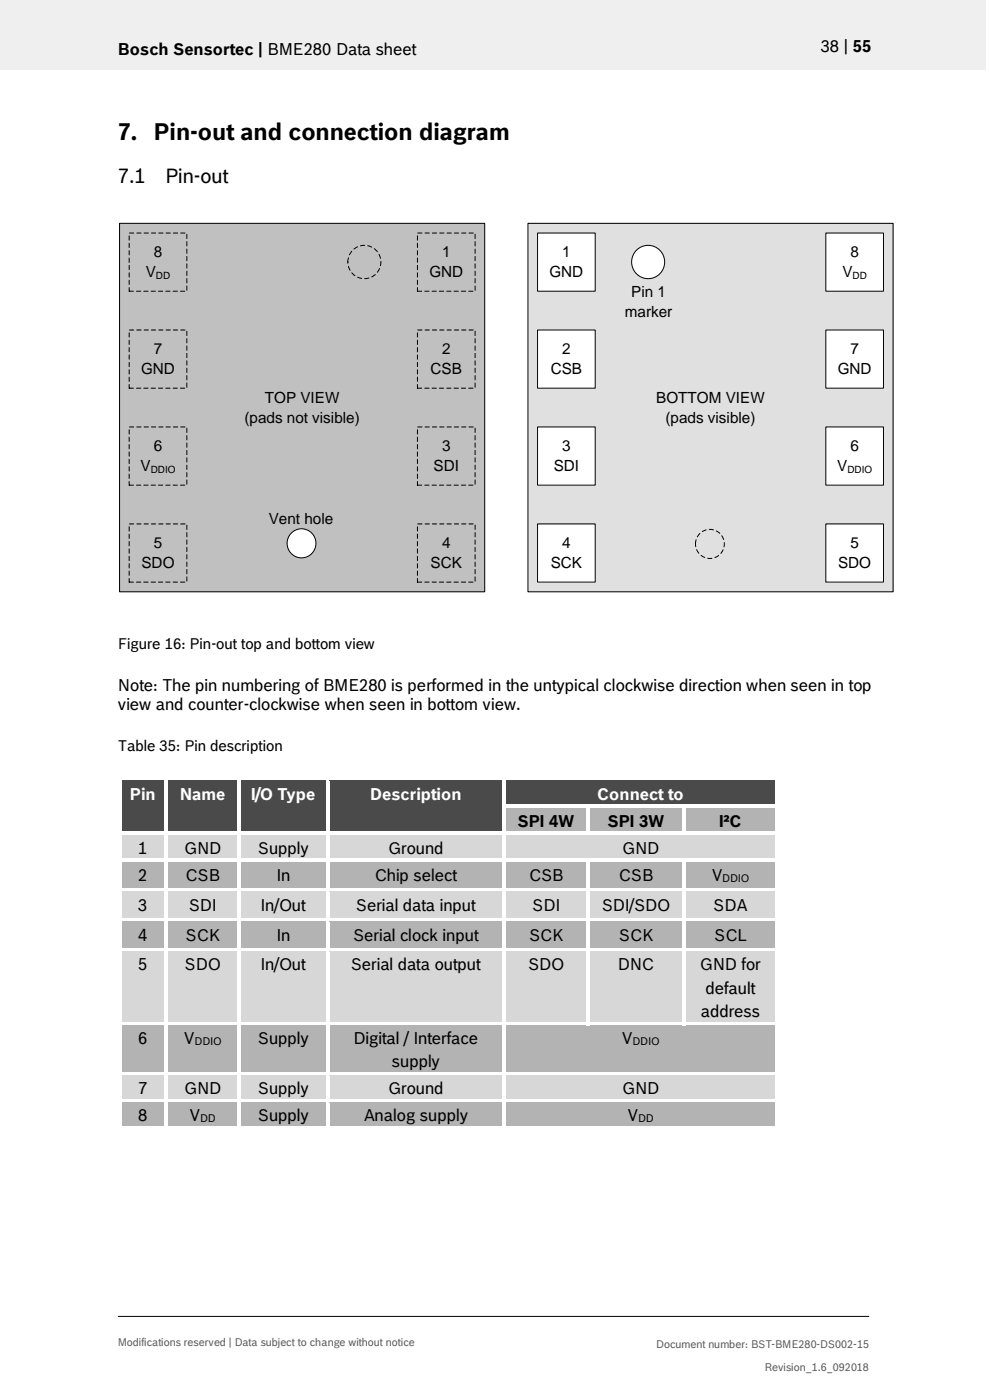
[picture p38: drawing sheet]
<svg xmlns="http://www.w3.org/2000/svg" width="210mm" height="297mm" viewBox="0 0 210 297" stroke-linecap="round" stroke-linejoin="round" font-family="sans-serif">
<defs><g id="words">
<g font-size="5">
<text x="25" y="29.6">7.</text>
<text x="32.6" y="29.6">Pin-out and connection diagram</text>
</g>
<g font-size="4.2">
<text x="25" y="38.9">7.1</text>
<text x="35" y="38.9">Pin-out</text>
</g>
<g font-size="3.5">
<text x="25" y="11.6">Bosch Sensortec | BME280 Data sheet</text>
<text x="174.1" y="11">38 | 55</text>
<text x="25" y="146.5">Note: The pin numbering of BME280 is performed in the untypical clockwise direction when seen in top</text>
<text x="25" y="150.6">view and counter-clockwise when seen in bottom view.</text>
<text x="109.9" y="175.4">SPI 4W</text>
<text x="129" y="175.4">SPI 3W</text>
<text x="152.6" y="175.4">I²C</text>
<text x="29.3" y="181.1">1</text>
<text x="39.1" y="181.1">GND</text>
<text x="54.7" y="181.1">Supply</text>
<text x="82.4" y="181.1">Ground</text>
<text x="132" y="181.1">GND</text>
<text x="29.3" y="186.8">2</text>
<text x="39.4" y="186.8">CSB</text>
<text x="58.6" y="186.8">In</text>
<text x="79.5" y="186.8">Chip select</text>
<text x="112.2" y="186.8">CSB</text>
<text x="131.3" y="186.8">CSB</text>
<text x="150.9" y="186.8">V</text>
<text x="29.3" y="193.2">3</text>
<text x="40.1" y="193.2">SDI</text>
<text x="55.3" y="193.2">In/Out</text>
<text x="75.5" y="193.2">Serial data input</text>
<text x="112.9" y="193.2">SDI</text>
<text x="127.7" y="193.2">SDI/SDO</text>
<text x="151.3" y="193.2">SDA</text>
<text x="29.3" y="199.5">4</text>
<text x="39.4" y="199.5">SCK</text>
<text x="58.6" y="199.5">In</text>
<text x="74.9" y="199.5">Serial clock input</text>
<text x="112.2" y="199.5">SCK</text>
<text x="131.3" y="199.5">SCK</text>
<text x="151.5" y="199.5">SCL</text>
<text x="29.3" y="205.9">5</text>
<text x="39.2" y="205.9">SDO</text>
<text x="55.3" y="205.9">In/Out</text>
<text x="74.4" y="205.9">Serial data output</text>
<text x="112" y="205.9">SDO</text>
<text x="131.1" y="205.9">DNC</text>
<text x="148.5" y="205.9">GND for</text>
<text x="148.7" y="215.8">address</text>
<text x="149.7" y="210.8">default</text>
<text x="29.3" y="221.5">6</text>
<text x="39" y="221.5">V</text>
<text x="54.7" y="221.5">Supply</text>
<text x="75" y="221.5">Digital / Interface</text>
<text x="131.9" y="221.5">V</text>
<text x="83.1" y="226.5">supply</text>
<text x="29.3" y="232.2">7</text>
<text x="39.1" y="232.2">GND</text>
<text x="54.7" y="232.2">Supply</text>
<text x="82.4" y="232.2">Ground</text>
<text x="132" y="232.2">GND</text>
<text x="29.3" y="237.9">8</text>
<text x="40.1" y="237.9">V</text>
<text x="54.7" y="237.9">Supply</text>
<text x="77.1" y="237.9">Analog supply</text>
<text x="133" y="237.9">V</text>
</g>
<g font-size="3.5" fill="#fff">
<text x="27.6" y="169.7">Pin</text>
<text x="38.2" y="169.7">Name</text>
<text x="53.3" y="169.7">I/O Type</text>
<text x="78.5" y="169.7">Description</text>
<text x="126.7" y="169.7">Connect to</text>
</g>
<g font-size="3.3">
<text x="30.9" y="58.8">V</text>
<text x="32.6" y="54.5">8</text>
<text x="91.1" y="58.8">GND</text>
<text x="93.8" y="54.5">1</text>
<text x="116.6" y="58.8">GND</text>
<text x="119.3" y="54.5">1</text>
<text x="178.7" y="58.8">V</text>
<text x="180.4" y="54.5">8</text>
<text x="133.9" y="62.9">Pin 1</text>
<text x="132.6" y="67.2">marker</text>
<text x="32.6" y="75.1">7</text>
<text x="93.8" y="75.1">2</text>
<text x="119.3" y="75.1">2</text>
<text x="180.4" y="75.1">7</text>
<text x="29.9" y="79.4">GND</text>
<text x="91.3" y="79.4">CSB</text>
<text x="116.8" y="79.4">CSB</text>
<text x="177.7" y="79.4">GND</text>
<text x="51.9" y="89.7">(pads not visible)</text>
<text x="56.2" y="85.4">TOP VIEW</text>
<text x="139.2" y="85.4">BOTTOM VIEW</text>
<text x="141.2" y="89.7">(pads visible)</text>
<text x="32.6" y="95.7">6</text>
<text x="93.8" y="95.7">3</text>
<text x="119.3" y="95.7">3</text>
<text x="180.4" y="95.7">6</text>
<text x="29.8" y="99.9">V</text>
<text x="92" y="99.9">SDI</text>
<text x="117.5" y="99.9">SDI</text>
<text x="177.6" y="99.9">V</text>
<text x="57" y="111.2">Vent hole</text>
<text x="32.6" y="116.3">5</text>
<text x="93.8" y="116.3">4</text>
<text x="119.3" y="116.3">4</text>
<text x="180.4" y="116.3">5</text>
<text x="30" y="120.5">SDO</text>
<text x="91.3" y="120.5">SCK</text>
<text x="116.8" y="120.5">SCK</text>
<text x="177.8" y="120.5">SDO</text>
</g>
<g font-size="3.2">
<text x="25" y="137.6">Figure 16: Pin-out top and bottom view</text>
<text x="25" y="159.2">Table 35: Pin description</text>
</g>
<g font-size="2.3">
<text x="153.2" y="187">DDIO</text>
<text x="41.3" y="221.7">DDIO</text>
<text x="134.2" y="221.7">DDIO</text>
<text x="42.5" y="238.1">DD</text>
<text x="135.4" y="238.1">DD</text>
</g>
<g font-size="2.3" fill="#535f6b">
<text x="25" y="285.5">Modifications reserved | Data subject to change without notice</text>
<text x="139.2" y="285.9">Document number: BST-BME280-DS002-15</text>
<text x="162.2" y="290.9">Revision_1.6_092018</text>
</g>
<g font-size="2.1">
<text x="33.1" y="59.2">DD</text>
<text x="180.9" y="59.2">DD</text>
<text x="32" y="100.4">DDIO</text>
<text x="179.8" y="100.4">DDIO</text>
</g>
</g></defs>
<path d="M-.1 0h209.2v14.8h-209.2z" fill-rule="evenodd" fill="#efeff0"/>
<path d="M25 279.3h159.4" fill="none" stroke="#000" stroke-width=".21"/>
<path d="M25.4 47.4h77.4v78.2h-77.4z" fill-rule="evenodd" fill="#c0c0c0"/>
<path d="M25.4 47.4h77.4v78.2h-77.4z" fill="none" stroke="#000" stroke-width=".21"/>
<path d="M27.4 49.4h12.2v12.4h-12.2zM27.4 70h12.2v12.4h-12.2zM27.4 90.6h12.2v12.3h-12.2zM27.4 111.2h12.2v12.3h-12.2z" fill="none" stroke="#000" stroke-width=".21" stroke-dasharray=".9 .7"/>
<path d="M112 47.4h77.5v78.2h-77.5z" fill-rule="evenodd" fill="#e0e0e0"/>
<path d="M112 47.4h77.5v78.2h-77.5z" fill="none" stroke="#000" stroke-width=".21"/>
<path d="M114 49.4h12.3v12.4h-12.3z" fill-rule="evenodd" fill="#fff"/>
<path d="M114 49.4h12.3v12.4h-12.3z" fill="none" stroke="#000" stroke-width=".21"/>
<path d="M114 70h12.3v12.4h-12.3z" fill-rule="evenodd" fill="#fff"/>
<path d="M114 70h12.3v12.4h-12.3z" fill="none" stroke="#000" stroke-width=".21"/>
<path d="M114 90.6h12.3v12.3h-12.3z" fill-rule="evenodd" fill="#fff"/>
<path d="M114 90.6h12.3v12.3h-12.3z" fill="none" stroke="#000" stroke-width=".21"/>
<path d="M114 111.2h12.3v12.3h-12.3z" fill-rule="evenodd" fill="#fff"/>
<path d="M114 111.2h12.3v12.3h-12.3z" fill="none" stroke="#000" stroke-width=".21"/>
<path d="M88.6 49.4h12.2v12.4h-12.2zM88.6 70h12.2v12.4h-12.2zM88.6 90.6h12.2v12.3h-12.2zM88.6 111.2h12.2v12.3h-12.2z" fill="none" stroke="#000" stroke-width=".21" stroke-dasharray=".9 .7"/>
<path d="M175.2 49.4h12.2v12.4h-12.2z" fill-rule="evenodd" fill="#fff"/>
<path d="M175.2 49.4h12.2v12.4h-12.2z" fill="none" stroke="#000" stroke-width=".21"/>
<path d="M175.2 70h12.2v12.4h-12.2z" fill-rule="evenodd" fill="#fff"/>
<path d="M175.2 70h12.2v12.4h-12.2z" fill="none" stroke="#000" stroke-width=".21"/>
<path d="M175.2 90.6h12.2v12.3h-12.2z" fill-rule="evenodd" fill="#fff"/>
<path d="M175.2 90.6h12.2v12.3h-12.2z" fill="none" stroke="#000" stroke-width=".21"/>
<path d="M175.2 111.2h12.2v12.3h-12.2z" fill-rule="evenodd" fill="#fff"/>
<path d="M175.2 111.2h12.2v12.3h-12.2z" fill="none" stroke="#000" stroke-width=".21"/>
<circle cx="64" cy="115.3" r="3.1" fill="#fff"/>
<circle cx="64" cy="115.3" r="3.1" fill="none" stroke="#000" stroke-width=".21"/>
<g fill="none" stroke="#000" stroke-width=".21" stroke-dasharray=".9 .7">
<circle cx="77.3" cy="55.6" r="3.5"/>
<circle cx="150.6" cy="115.4" r="3.1"/>
</g>
<circle cx="137.5" cy="55.6" r="3.5" fill="#fff"/>
<circle cx="137.5" cy="55.6" r="3.5" fill="none" stroke="#000" stroke-width=".21"/>
<g fill="#424c58">
<path d="M25.8 165.7h9v10.7h-9z" fill-rule="evenodd"/>
<path d="M27.3 165.7h6v5h-6z" fill-rule="evenodd"/>
<path d="M35.6 165.7h14.8v10.7h-14.8z" fill-rule="evenodd"/>
<path d="M37.1 165.7h11.8v5h-11.8z" fill-rule="evenodd"/>
<path d="M51.1 165.7h18v10.7h-18z" fill-rule="evenodd"/>
<path d="M52.7 165.7h14.9v5h-14.9z" fill-rule="evenodd"/>
<path d="M69.9 165.7h36.7v10.7h-36.7z" fill-rule="evenodd"/>
<path d="M71.4 165.7h33.7v5h-33.7z" fill-rule="evenodd"/>
<path d="M107.4 165.7h57v5h-57z" fill-rule="evenodd"/>
<path d="M108.9 165.7h54v5h-54z" fill-rule="evenodd"/>
</g>
<g fill="#fff">
<path d="M25.1 164.9h.7v.8h-.7z" fill-rule="evenodd"/>
<path d="M25.1 164.9h.7v.8h-.7z" fill-rule="evenodd"/>
<path d="M25.8 164.9h9v.8h-9z" fill-rule="evenodd"/>
</g>
<path d="M25.8 165.7h9" fill="none" stroke="#424c58" stroke-width=".21"/>
<g fill="#fff">
<path d="M34.8 165.7h.8z" fill-rule="evenodd"/>
<path d="M34.8 164.9h.8v.8h-.8z" fill-rule="evenodd"/>
<path d="M35.6 164.9h14.8v.8h-14.8z" fill-rule="evenodd"/>
</g>
<path d="M35.6 165.7h14.8" fill="none" stroke="#424c58" stroke-width=".21"/>
<g fill="#fff">
<path d="M50.4 165.7h.7z" fill-rule="evenodd"/>
<path d="M50.4 164.9h.7v.8h-.7z" fill-rule="evenodd"/>
<path d="M51.1 164.9h18v.8h-18z" fill-rule="evenodd"/>
</g>
<path d="M51.1 165.7h18" fill="none" stroke="#424c58" stroke-width=".21"/>
<g fill="#fff">
<path d="M69.1 165.7h.8z" fill-rule="evenodd"/>
<path d="M69.1 164.9h.8v.8h-.8z" fill-rule="evenodd"/>
<path d="M69.9 164.9h36.7v.8h-36.7z" fill-rule="evenodd"/>
</g>
<path d="M69.9 165.7h36.7" fill="none" stroke="#424c58" stroke-width=".21"/>
<g fill="#fff">
<path d="M106.6 165.7h.8z" fill-rule="evenodd"/>
<path d="M106.6 164.9h.8v.8h-.8z" fill-rule="evenodd"/>
<path d="M107.4 164.9h57v.8h-57z" fill-rule="evenodd"/>
</g>
<path d="M107.4 165.7h57" fill="none" stroke="#424c58" stroke-width=".21"/>
<g fill="#fff">
<path d="M164.4 164.9h.8v.8h-.8z" fill-rule="evenodd"/>
<path d="M164.4 164.9h.8v.8h-.8z" fill-rule="evenodd"/>
<path d="M25.1 165.7h.7v5h-.7z" fill-rule="evenodd"/>
<path d="M34.8 165.7h.8v5h-.8z" fill-rule="evenodd"/>
<path d="M50.4 165.7h.7v5h-.7z" fill-rule="evenodd"/>
<path d="M69.1 165.7h.8v5h-.8z" fill-rule="evenodd"/>
<path d="M106.6 165.7h.8v5h-.8z" fill-rule="evenodd"/>
<path d="M164.4 165.7h.8v5h-.8z" fill-rule="evenodd"/>
</g>
<g fill="#b2b3b5">
<path d="M107.4 171.4h17v5h-17z" fill-rule="evenodd"/>
<path d="M108.9 171.4h13.9v5h-13.9z" fill-rule="evenodd"/>
<path d="M125.1 171.4h19.7v5h-19.7z" fill-rule="evenodd"/>
<path d="M126.6 171.4h16.6v5h-16.6z" fill-rule="evenodd"/>
<path d="M145.5 171.4h18.9v5h-18.9z" fill-rule="evenodd"/>
<path d="M147 171.4h15.9v5h-15.9z" fill-rule="evenodd"/>
</g>
<g fill="#fff">
<path d="M25.1 170.7h.7v.8h-.7z" fill-rule="evenodd"/>
<path d="M34.8 170.7h.8v.8h-.8z" fill-rule="evenodd"/>
<path d="M50.4 170.7h.7v.8h-.7z" fill-rule="evenodd"/>
<path d="M69.1 170.7h.8v.8h-.8z" fill-rule="evenodd"/>
<path d="M106.6 170.7h.8v.8h-.8z" fill-rule="evenodd"/>
<path d="M107.4 170.7h17v.7h-17z" fill-rule="evenodd"/>
</g>
<path d="M107.4 171.5h17" fill="none" stroke="#b2b3b5" stroke-width=".21"/>
<g fill="#fff">
<path d="M124.4 171.4l.7 .1z" fill-rule="evenodd"/>
<path d="M124.4 170.7h.7v.7h-.7z" fill-rule="evenodd"/>
<path d="M125.1 170.7h19.7v.7h-19.7z" fill-rule="evenodd"/>
</g>
<path d="M125.1 171.5h19.7" fill="none" stroke="#b2b3b5" stroke-width=".21"/>
<g fill="#fff">
<path d="M144.8 171.4l.7 .1z" fill-rule="evenodd"/>
<path d="M144.8 170.7h.7v.7h-.7z" fill-rule="evenodd"/>
<path d="M145.5 170.7h18.9v.7h-18.9z" fill-rule="evenodd"/>
</g>
<path d="M145.5 171.5h18.9" fill="none" stroke="#b2b3b5" stroke-width=".21"/>
<g fill="#fff">
<path d="M164.4 170.7h.8v.8h-.8z" fill-rule="evenodd"/>
<path d="M25.1 171.5h.7v4.9h-.7z" fill-rule="evenodd"/>
<path d="M34.8 171.5h.8v4.9h-.8z" fill-rule="evenodd"/>
<path d="M50.4 171.5h.7v4.9h-.7z" fill-rule="evenodd"/>
<path d="M69.1 171.5h.8v4.9h-.8z" fill-rule="evenodd"/>
<path d="M106.6 171.5h.8v4.9h-.8z" fill-rule="evenodd"/>
<path d="M124.4 171.5h.7v4.9h-.7z" fill-rule="evenodd"/>
<path d="M144.8 171.5h.7v4.9h-.7z" fill-rule="evenodd"/>
<path d="M164.4 171.5h.8v4.9h-.8z" fill-rule="evenodd"/>
</g>
<g fill="#d7d7da">
<path d="M25.8 177.2h9v4.9h-9z" fill-rule="evenodd"/>
<path d="M27.3 177.2h6v4.9h-6z" fill-rule="evenodd"/>
<path d="M35.6 177.2h14.8v4.9h-14.8z" fill-rule="evenodd"/>
<path d="M37.1 177.2h11.8v4.9h-11.8z" fill-rule="evenodd"/>
<path d="M51.1 177.2h18v4.9h-18z" fill-rule="evenodd"/>
<path d="M52.7 177.2h14.9v4.9h-14.9z" fill-rule="evenodd"/>
<path d="M69.9 177.2h36.7v4.9h-36.7z" fill-rule="evenodd"/>
<path d="M71.4 177.2h33.7v4.9h-33.7z" fill-rule="evenodd"/>
<path d="M107.4 177.2h57v4.9h-57z" fill-rule="evenodd"/>
<path d="M108.9 177.2h54v4.9h-54z" fill-rule="evenodd"/>
</g>
<g fill="#fff">
<path d="M25.1 176.4h.7v.8h-.7z" fill-rule="evenodd"/>
<path d="M25.8 176.4h9v.7h-9z" fill-rule="evenodd"/>
</g>
<path d="M25.8 177.2h9" fill="none" stroke="#d7d7da" stroke-width=".21"/>
<g fill="#fff">
<path d="M34.8 176.4h.8v.8h-.8z" fill-rule="evenodd"/>
<path d="M35.6 176.4h14.8v.7h-14.8z" fill-rule="evenodd"/>
</g>
<path d="M35.6 177.2h14.8" fill="none" stroke="#d7d7da" stroke-width=".21"/>
<g fill="#fff">
<path d="M50.4 176.4h.7v.8h-.7z" fill-rule="evenodd"/>
<path d="M51.1 176.4h18v.7h-18z" fill-rule="evenodd"/>
</g>
<path d="M51.1 177.2h18" fill="none" stroke="#d7d7da" stroke-width=".21"/>
<g fill="#fff">
<path d="M69.1 176.4h.8v.8h-.8z" fill-rule="evenodd"/>
<path d="M69.9 176.4h36.7v.7h-36.7z" fill-rule="evenodd"/>
</g>
<path d="M69.9 177.2h36.7" fill="none" stroke="#d7d7da" stroke-width=".21"/>
<g fill="#fff">
<path d="M106.6 176.4h.8v.8h-.8z" fill-rule="evenodd"/>
<path d="M107.4 176.4h17v.7h-17z" fill-rule="evenodd"/>
</g>
<path d="M107.4 177.2h17" fill="none" stroke="#d7d7da" stroke-width=".21"/>
<path d="M124.4 177.1l.7 .1z" fill-rule="evenodd" fill="#d7d7da"/>
<g fill="#fff">
<path d="M124.4 176.4h.7v.7h-.7z" fill-rule="evenodd"/>
<path d="M125.1 176.4h19.7v.7h-19.7z" fill-rule="evenodd"/>
</g>
<path d="M125.1 177.2h19.7" fill="none" stroke="#d7d7da" stroke-width=".21"/>
<path d="M144.8 177.1l.7 .1z" fill-rule="evenodd" fill="#d7d7da"/>
<g fill="#fff">
<path d="M144.8 176.4h.7v.7h-.7z" fill-rule="evenodd"/>
<path d="M145.5 176.4h18.9v.7h-18.9z" fill-rule="evenodd"/>
</g>
<path d="M145.5 177.2h18.9" fill="none" stroke="#d7d7da" stroke-width=".21"/>
<g fill="#fff">
<path d="M164.4 176.4h.8v.8h-.8z" fill-rule="evenodd"/>
<path d="M25.1 177.2h.7v4.9h-.7z" fill-rule="evenodd"/>
<path d="M34.8 177.2h.8v4.9h-.8z" fill-rule="evenodd"/>
<path d="M50.4 177.2h.7v4.9h-.7z" fill-rule="evenodd"/>
<path d="M69.1 177.2h.8v4.9h-.8z" fill-rule="evenodd"/>
<path d="M106.6 177.2h.8v4.9h-.8z" fill-rule="evenodd"/>
<path d="M164.4 177.2h.8v4.9h-.8z" fill-rule="evenodd"/>
</g>
<g fill="#b2b3b5">
<path d="M25.8 182.9h9v5.6h-9z" fill-rule="evenodd"/>
<path d="M27.3 182.9h6v5h-6z" fill-rule="evenodd"/>
<path d="M35.6 182.9h14.8v5.6h-14.8z" fill-rule="evenodd"/>
<path d="M37.1 182.9h11.8v5h-11.8z" fill-rule="evenodd"/>
<path d="M51.1 182.9h18v5.6h-18z" fill-rule="evenodd"/>
<path d="M52.7 182.9h14.9v5h-14.9z" fill-rule="evenodd"/>
<path d="M69.9 182.9h36.7v5.6h-36.7z" fill-rule="evenodd"/>
<path d="M71.4 182.9h33.7v5h-33.7z" fill-rule="evenodd"/>
<path d="M107.4 182.9h17v5.6h-17z" fill-rule="evenodd"/>
<path d="M108.9 182.9h13.9v5h-13.9z" fill-rule="evenodd"/>
<path d="M125.1 182.9h19.7v5.6h-19.7z" fill-rule="evenodd"/>
<path d="M126.6 182.9h16.6v5h-16.6z" fill-rule="evenodd"/>
<path d="M145.5 182.9h18.9v5.6h-18.9z" fill-rule="evenodd"/>
<path d="M147 182.9h15.9v5h-15.9z" fill-rule="evenodd"/>
</g>
<g fill="#fff">
<path d="M25.1 182.1h.7v.8h-.7z" fill-rule="evenodd"/>
<path d="M25.8 182.1h9v.8h-9z" fill-rule="evenodd"/>
</g>
<path d="M25.8 182.9h9" fill="none" stroke="#b2b3b5" stroke-width=".21"/>
<g fill="#fff">
<path d="M34.8 182.1h.8v.8h-.8z" fill-rule="evenodd"/>
<path d="M35.6 182.1h14.8v.8h-14.8z" fill-rule="evenodd"/>
</g>
<path d="M35.6 182.9h14.8" fill="none" stroke="#b2b3b5" stroke-width=".21"/>
<g fill="#fff">
<path d="M50.4 182.1h.7v.8h-.7z" fill-rule="evenodd"/>
<path d="M51.1 182.1h18v.8h-18z" fill-rule="evenodd"/>
</g>
<path d="M51.1 182.9h18" fill="none" stroke="#b2b3b5" stroke-width=".21"/>
<g fill="#fff">
<path d="M69.1 182.1h.8v.8h-.8z" fill-rule="evenodd"/>
<path d="M69.9 182.1h36.7v.8h-36.7z" fill-rule="evenodd"/>
</g>
<path d="M69.9 182.9h36.7" fill="none" stroke="#b2b3b5" stroke-width=".21"/>
<g fill="#fff">
<path d="M106.6 182.1h.8v.8h-.8z" fill-rule="evenodd"/>
<path d="M107.4 182.1h17v.8h-17z" fill-rule="evenodd"/>
</g>
<path d="M107.4 182.9h17" fill="none" stroke="#b2b3b5" stroke-width=".21"/>
<g fill="#fff">
<path d="M124.4 182.9h.7z" fill-rule="evenodd"/>
<path d="M124.4 182.1h.7v.8h-.7z" fill-rule="evenodd"/>
<path d="M125.1 182.1h19.7v.8h-19.7z" fill-rule="evenodd"/>
</g>
<path d="M125.1 182.9h19.7" fill="none" stroke="#b2b3b5" stroke-width=".21"/>
<g fill="#fff">
<path d="M144.8 182.9h.7z" fill-rule="evenodd"/>
<path d="M144.8 182.1h.7v.8h-.7z" fill-rule="evenodd"/>
<path d="M145.5 182.1h18.9v.8h-18.9z" fill-rule="evenodd"/>
</g>
<path d="M145.5 182.9h18.9" fill="none" stroke="#b2b3b5" stroke-width=".21"/>
<g fill="#fff">
<path d="M164.4 182.1h.8v.8h-.8z" fill-rule="evenodd"/>
<path d="M25.1 182.9h.7v5.6h-.7z" fill-rule="evenodd"/>
<path d="M34.8 182.9h.8v5.6h-.8z" fill-rule="evenodd"/>
<path d="M50.4 182.9h.7v5.6h-.7z" fill-rule="evenodd"/>
<path d="M69.1 182.9h.8v5.6h-.8z" fill-rule="evenodd"/>
<path d="M106.6 182.9h.8v5.6h-.8z" fill-rule="evenodd"/>
<path d="M124.4 182.9h.7v5.6h-.7z" fill-rule="evenodd"/>
<path d="M144.8 182.9h.7v5.6h-.7z" fill-rule="evenodd"/>
<path d="M164.4 182.9h.8v5.6h-.8z" fill-rule="evenodd"/>
</g>
<g fill="#d7d7da">
<path d="M25.8 189.3h9v5.5h-9z" fill-rule="evenodd"/>
<path d="M27.3 189.3h6v4.9h-6z" fill-rule="evenodd"/>
<path d="M35.6 189.3h14.8v5.5h-14.8z" fill-rule="evenodd"/>
<path d="M37.1 189.3h11.8v4.9h-11.8z" fill-rule="evenodd"/>
<path d="M51.1 189.3h18v5.5h-18z" fill-rule="evenodd"/>
<path d="M52.7 189.3h14.9v4.9h-14.9z" fill-rule="evenodd"/>
<path d="M69.9 189.3h36.7v5.5h-36.7z" fill-rule="evenodd"/>
<path d="M71.4 189.3h33.7v4.9h-33.7z" fill-rule="evenodd"/>
<path d="M107.4 189.3h17v5.5h-17z" fill-rule="evenodd"/>
<path d="M108.9 189.3h13.9v4.9h-13.9z" fill-rule="evenodd"/>
<path d="M125.1 189.3h19.7v5.5h-19.7z" fill-rule="evenodd"/>
<path d="M126.6 189.3h16.6v4.9h-16.6z" fill-rule="evenodd"/>
<path d="M145.5 189.3h18.9v5.5h-18.9z" fill-rule="evenodd"/>
<path d="M147 189.3h15.9v4.9h-15.9z" fill-rule="evenodd"/>
</g>
<g fill="#fff">
<path d="M25.1 188.5h.7v.8h-.7z" fill-rule="evenodd"/>
<path d="M25.8 188.5h9v.7h-9z" fill-rule="evenodd"/>
</g>
<path d="M25.8 189.2h9" fill="none" stroke="#d7d7da" stroke-width=".21"/>
<g fill="#fff">
<path d="M34.8 188.5h.8v.8h-.8z" fill-rule="evenodd"/>
<path d="M35.6 188.5h14.8v.7h-14.8z" fill-rule="evenodd"/>
</g>
<path d="M35.6 189.2h14.8" fill="none" stroke="#d7d7da" stroke-width=".21"/>
<g fill="#fff">
<path d="M50.4 188.5h.7v.8h-.7z" fill-rule="evenodd"/>
<path d="M51.1 188.5h18v.7h-18z" fill-rule="evenodd"/>
</g>
<path d="M51.1 189.2h18" fill="none" stroke="#d7d7da" stroke-width=".21"/>
<g fill="#fff">
<path d="M69.1 188.5h.8v.8h-.8z" fill-rule="evenodd"/>
<path d="M69.9 188.5h36.7v.7h-36.7z" fill-rule="evenodd"/>
</g>
<path d="M69.9 189.2h36.7" fill="none" stroke="#d7d7da" stroke-width=".21"/>
<g fill="#fff">
<path d="M106.6 188.5h.8v.8h-.8z" fill-rule="evenodd"/>
<path d="M107.4 188.5h17v.7h-17z" fill-rule="evenodd"/>
</g>
<path d="M107.4 189.2h17" fill="none" stroke="#d7d7da" stroke-width=".21"/>
<g fill="#fff">
<path d="M124.4 188.5h.7v.8h-.7z" fill-rule="evenodd"/>
<path d="M125.1 188.5h19.7v.7h-19.7z" fill-rule="evenodd"/>
</g>
<path d="M125.1 189.2h19.7" fill="none" stroke="#d7d7da" stroke-width=".21"/>
<g fill="#fff">
<path d="M144.8 188.5h.7v.8h-.7z" fill-rule="evenodd"/>
<path d="M145.5 188.5h18.9v.7h-18.9z" fill-rule="evenodd"/>
</g>
<path d="M145.5 189.2h18.9" fill="none" stroke="#d7d7da" stroke-width=".21"/>
<g fill="#fff">
<path d="M164.4 188.5h.8v.8h-.8z" fill-rule="evenodd"/>
<path d="M25.1 189.3h.7v5.5h-.7z" fill-rule="evenodd"/>
<path d="M34.8 189.3h.8v5.5h-.8z" fill-rule="evenodd"/>
<path d="M50.4 189.3h.7v5.5h-.7z" fill-rule="evenodd"/>
<path d="M69.1 189.3h.8v5.5h-.8z" fill-rule="evenodd"/>
<path d="M106.6 189.3h.8v5.5h-.8z" fill-rule="evenodd"/>
<path d="M124.4 189.3h.7v5.5h-.7z" fill-rule="evenodd"/>
<path d="M144.8 189.3h.7v5.5h-.7z" fill-rule="evenodd"/>
<path d="M164.4 189.3h.8v5.5h-.8z" fill-rule="evenodd"/>
</g>
<g fill="#b2b3b5">
<path d="M25.8 195.6h9v5.6h-9z" fill-rule="evenodd"/>
<path d="M27.3 195.6h6v5h-6z" fill-rule="evenodd"/>
<path d="M35.6 195.6h14.8v5.6h-14.8z" fill-rule="evenodd"/>
<path d="M37.1 195.6h11.8v5h-11.8z" fill-rule="evenodd"/>
<path d="M51.1 195.6h18v5.6h-18z" fill-rule="evenodd"/>
<path d="M52.7 195.6h14.9v5h-14.9z" fill-rule="evenodd"/>
<path d="M69.9 195.6h36.7v5.6h-36.7z" fill-rule="evenodd"/>
<path d="M71.4 195.6h33.7v5h-33.7z" fill-rule="evenodd"/>
<path d="M107.4 195.6h17v5.6h-17z" fill-rule="evenodd"/>
<path d="M108.9 195.6h13.9v5h-13.9z" fill-rule="evenodd"/>
<path d="M125.1 195.6h19.7v5.6h-19.7z" fill-rule="evenodd"/>
<path d="M126.6 195.6h16.6v5h-16.6z" fill-rule="evenodd"/>
<path d="M145.5 195.6h18.9v5.6h-18.9z" fill-rule="evenodd"/>
<path d="M147 195.6h15.9v5h-15.9z" fill-rule="evenodd"/>
</g>
<g fill="#fff">
<path d="M25.1 194.8h.7v.8h-.7z" fill-rule="evenodd"/>
<path d="M25.8 194.8h9v.8h-9z" fill-rule="evenodd"/>
</g>
<path d="M25.8 195.6h9" fill="none" stroke="#b2b3b5" stroke-width=".21"/>
<g fill="#fff">
<path d="M34.8 194.8h.8v.8h-.8z" fill-rule="evenodd"/>
<path d="M35.6 194.8h14.8v.8h-14.8z" fill-rule="evenodd"/>
</g>
<path d="M35.6 195.6h14.8" fill="none" stroke="#b2b3b5" stroke-width=".21"/>
<g fill="#fff">
<path d="M50.4 194.8h.7v.8h-.7z" fill-rule="evenodd"/>
<path d="M51.1 194.8h18v.8h-18z" fill-rule="evenodd"/>
</g>
<path d="M51.1 195.6h18" fill="none" stroke="#b2b3b5" stroke-width=".21"/>
<g fill="#fff">
<path d="M69.1 194.8h.8v.8h-.8z" fill-rule="evenodd"/>
<path d="M69.9 194.8h36.7v.8h-36.7z" fill-rule="evenodd"/>
</g>
<path d="M69.9 195.6h36.7" fill="none" stroke="#b2b3b5" stroke-width=".21"/>
<g fill="#fff">
<path d="M106.6 194.8h.8v.8h-.8z" fill-rule="evenodd"/>
<path d="M107.4 194.8h17v.8h-17z" fill-rule="evenodd"/>
</g>
<path d="M107.4 195.6h17" fill="none" stroke="#b2b3b5" stroke-width=".21"/>
<g fill="#fff">
<path d="M124.4 194.8h.7v.8h-.7z" fill-rule="evenodd"/>
<path d="M125.1 194.8h19.7v.8h-19.7z" fill-rule="evenodd"/>
</g>
<path d="M125.1 195.6h19.7" fill="none" stroke="#b2b3b5" stroke-width=".21"/>
<g fill="#fff">
<path d="M144.8 194.8h.7v.8h-.7z" fill-rule="evenodd"/>
<path d="M145.5 194.8h18.9v.8h-18.9z" fill-rule="evenodd"/>
</g>
<path d="M145.5 195.6h18.9" fill="none" stroke="#b2b3b5" stroke-width=".21"/>
<g fill="#fff">
<path d="M164.4 194.8h.8v.8h-.8z" fill-rule="evenodd"/>
<path d="M25.1 195.6h.7v5.6h-.7z" fill-rule="evenodd"/>
<path d="M34.8 195.6h.8v5.6h-.8z" fill-rule="evenodd"/>
<path d="M50.4 195.6h.7v5.6h-.7z" fill-rule="evenodd"/>
<path d="M69.1 195.6h.8v5.6h-.8z" fill-rule="evenodd"/>
<path d="M106.6 195.6h.8v5.6h-.8z" fill-rule="evenodd"/>
<path d="M124.4 195.6h.7v5.6h-.7z" fill-rule="evenodd"/>
<path d="M144.8 195.6h.7v5.6h-.7z" fill-rule="evenodd"/>
<path d="M164.4 195.6h.8v5.6h-.8z" fill-rule="evenodd"/>
</g>
<g fill="#d7d7da">
<path d="M25.8 202h9v14.8h-9z" fill-rule="evenodd"/>
<path d="M27.3 202h6v4.9h-6z" fill-rule="evenodd"/>
<path d="M35.6 202h14.8v14.8h-14.8z" fill-rule="evenodd"/>
<path d="M37.1 202h11.8v4.9h-11.8z" fill-rule="evenodd"/>
<path d="M51.1 202h18v14.8h-18z" fill-rule="evenodd"/>
<path d="M52.7 202h14.9v4.9h-14.9z" fill-rule="evenodd"/>
<path d="M69.9 202h36.7v14.8h-36.7z" fill-rule="evenodd"/>
<path d="M71.4 202h33.7v4.9h-33.7z" fill-rule="evenodd"/>
<path d="M107.4 202h17v14.8h-17z" fill-rule="evenodd"/>
<path d="M108.9 202h13.9v4.9h-13.9z" fill-rule="evenodd"/>
<path d="M125.1 202h19.7v14.8h-19.7z" fill-rule="evenodd"/>
<path d="M126.6 202h16.6v4.9h-16.6z" fill-rule="evenodd"/>
<path d="M145.5 202h18.9v14.8h-18.9z" fill-rule="evenodd"/>
<path d="M147 202h15.9v4.9h-15.9z" fill-rule="evenodd"/>
<path d="M147 206.9h15.9v5h-15.9z" fill-rule="evenodd"/>
<path d="M147 211.9h15.9v4.9h-15.9z" fill-rule="evenodd"/>
</g>
<g fill="#fff">
<path d="M25.1 201.2h.7v.8h-.7z" fill-rule="evenodd"/>
<path d="M25.8 201.2h9v.7h-9z" fill-rule="evenodd"/>
</g>
<path d="M25.8 201.9h9" fill="none" stroke="#d7d7da" stroke-width=".21"/>
<g fill="#fff">
<path d="M34.8 201.2h.8v.8h-.8z" fill-rule="evenodd"/>
<path d="M35.6 201.2h14.8v.7h-14.8z" fill-rule="evenodd"/>
</g>
<path d="M35.6 201.9h14.8" fill="none" stroke="#d7d7da" stroke-width=".21"/>
<g fill="#fff">
<path d="M50.4 201.2h.7v.8h-.7z" fill-rule="evenodd"/>
<path d="M51.1 201.2h18v.7h-18z" fill-rule="evenodd"/>
</g>
<path d="M51.1 201.9h18" fill="none" stroke="#d7d7da" stroke-width=".21"/>
<g fill="#fff">
<path d="M69.1 201.2h.8v.8h-.8z" fill-rule="evenodd"/>
<path d="M69.9 201.2h36.7v.7h-36.7z" fill-rule="evenodd"/>
</g>
<path d="M69.9 201.9h36.7" fill="none" stroke="#d7d7da" stroke-width=".21"/>
<g fill="#fff">
<path d="M106.6 201.2h.8v.8h-.8z" fill-rule="evenodd"/>
<path d="M107.4 201.2h17v.7h-17z" fill-rule="evenodd"/>
</g>
<path d="M107.4 201.9h17" fill="none" stroke="#d7d7da" stroke-width=".21"/>
<g fill="#fff">
<path d="M124.4 201.2h.7v.8h-.7z" fill-rule="evenodd"/>
<path d="M125.1 201.2h19.7v.7h-19.7z" fill-rule="evenodd"/>
</g>
<path d="M125.1 201.9h19.7" fill="none" stroke="#d7d7da" stroke-width=".21"/>
<g fill="#fff">
<path d="M144.8 201.2h.7v.8h-.7z" fill-rule="evenodd"/>
<path d="M145.5 201.2h18.9v.7h-18.9z" fill-rule="evenodd"/>
</g>
<path d="M145.5 201.9h18.9" fill="none" stroke="#d7d7da" stroke-width=".21"/>
<g fill="#fff">
<path d="M164.4 201.2h.8v.8h-.8z" fill-rule="evenodd"/>
<path d="M25.1 202h.7v14.8h-.7z" fill-rule="evenodd"/>
<path d="M34.8 202h.8v14.8h-.8z" fill-rule="evenodd"/>
<path d="M50.4 202h.7v14.8h-.7z" fill-rule="evenodd"/>
<path d="M69.1 202h.8v14.8h-.8z" fill-rule="evenodd"/>
<path d="M106.6 202h.8v14.8h-.8z" fill-rule="evenodd"/>
<path d="M124.4 202h.7v14.8h-.7z" fill-rule="evenodd"/>
<path d="M144.8 202h.7v14.8h-.7z" fill-rule="evenodd"/>
<path d="M164.4 202h.8v14.8h-.8z" fill-rule="evenodd"/>
</g>
<g fill="#b2b3b5">
<path d="M25.8 217.6h9v9.8h-9z" fill-rule="evenodd"/>
<path d="M27.3 217.6h6v4.9h-6z" fill-rule="evenodd"/>
<path d="M35.6 217.6h14.8v9.8h-14.8z" fill-rule="evenodd"/>
<path d="M37.1 217.6h11.8v4.9h-11.8z" fill-rule="evenodd"/>
<path d="M51.1 217.6h18v9.8h-18z" fill-rule="evenodd"/>
<path d="M52.7 217.6h14.9v4.9h-14.9z" fill-rule="evenodd"/>
<path d="M69.9 217.6h36.7v9.8h-36.7z" fill-rule="evenodd"/>
<path d="M71.4 217.6h33.7v4.9h-33.7z" fill-rule="evenodd"/>
<path d="M71.4 222.5h33.7v4.9h-33.7z" fill-rule="evenodd"/>
<path d="M107.4 217.6h57v9.8h-57z" fill-rule="evenodd"/>
<path d="M108.9 217.6h54v4.9h-54z" fill-rule="evenodd"/>
</g>
<g fill="#fff">
<path d="M25.1 216.8h.7v.8h-.7z" fill-rule="evenodd"/>
<path d="M25.8 216.8h9v.7h-9z" fill-rule="evenodd"/>
</g>
<path d="M25.8 217.6h9" fill="none" stroke="#b2b3b5" stroke-width=".21"/>
<g fill="#fff">
<path d="M34.8 216.8h.8v.8h-.8z" fill-rule="evenodd"/>
<path d="M35.6 216.8h14.8v.7h-14.8z" fill-rule="evenodd"/>
</g>
<path d="M35.6 217.6h14.8" fill="none" stroke="#b2b3b5" stroke-width=".21"/>
<g fill="#fff">
<path d="M50.4 216.8h.7v.8h-.7z" fill-rule="evenodd"/>
<path d="M51.1 216.8h18v.7h-18z" fill-rule="evenodd"/>
</g>
<path d="M51.1 217.6h18" fill="none" stroke="#b2b3b5" stroke-width=".21"/>
<g fill="#fff">
<path d="M69.1 216.8h.8v.8h-.8z" fill-rule="evenodd"/>
<path d="M69.9 216.8h36.7v.7h-36.7z" fill-rule="evenodd"/>
</g>
<path d="M69.9 217.6h36.7" fill="none" stroke="#b2b3b5" stroke-width=".21"/>
<g fill="#fff">
<path d="M106.6 216.8h.8v.8h-.8z" fill-rule="evenodd"/>
<path d="M107.4 216.8h17v.7h-17z" fill-rule="evenodd"/>
</g>
<path d="M107.4 217.6h17" fill="none" stroke="#b2b3b5" stroke-width=".21"/>
<path d="M124.4 217.5l.7 .1z" fill-rule="evenodd" fill="#b2b3b5"/>
<g fill="#fff">
<path d="M124.4 216.8h.7v.7h-.7z" fill-rule="evenodd"/>
<path d="M125.1 216.8h19.7v.7h-19.7z" fill-rule="evenodd"/>
</g>
<path d="M125.1 217.6h19.7" fill="none" stroke="#b2b3b5" stroke-width=".21"/>
<path d="M144.8 217.5l.7 .1z" fill-rule="evenodd" fill="#b2b3b5"/>
<g fill="#fff">
<path d="M144.8 216.8h.7v.7h-.7z" fill-rule="evenodd"/>
<path d="M145.5 216.8h18.9v.7h-18.9z" fill-rule="evenodd"/>
</g>
<path d="M145.5 217.6h18.9" fill="none" stroke="#b2b3b5" stroke-width=".21"/>
<g fill="#fff">
<path d="M164.4 216.8h.8v.8h-.8z" fill-rule="evenodd"/>
<path d="M25.1 217.6h.7v9.8h-.7z" fill-rule="evenodd"/>
<path d="M34.8 217.6h.8v9.8h-.8z" fill-rule="evenodd"/>
<path d="M50.4 217.6h.7v9.8h-.7z" fill-rule="evenodd"/>
<path d="M69.1 217.6h.8v9.8h-.8z" fill-rule="evenodd"/>
<path d="M106.6 217.6h.8v9.8h-.8z" fill-rule="evenodd"/>
<path d="M164.4 217.6h.8v9.8h-.8z" fill-rule="evenodd"/>
</g>
<g fill="#d7d7da">
<path d="M25.8 228.2h9v5h-9z" fill-rule="evenodd"/>
<path d="M27.3 228.2h6v5h-6z" fill-rule="evenodd"/>
<path d="M35.6 228.2h14.8v5h-14.8z" fill-rule="evenodd"/>
<path d="M37.1 228.2h11.8v5h-11.8z" fill-rule="evenodd"/>
<path d="M51.1 228.2h18v5h-18z" fill-rule="evenodd"/>
<path d="M52.7 228.2h14.9v5h-14.9z" fill-rule="evenodd"/>
<path d="M69.9 228.2h36.7v5h-36.7z" fill-rule="evenodd"/>
<path d="M71.4 228.2h33.7v5h-33.7z" fill-rule="evenodd"/>
<path d="M107.4 228.2h57v5h-57z" fill-rule="evenodd"/>
<path d="M108.9 228.2h54v5h-54z" fill-rule="evenodd"/>
</g>
<g fill="#fff">
<path d="M25.1 227.4h.7v.8h-.7z" fill-rule="evenodd"/>
<path d="M25.8 227.4h9v.8h-9z" fill-rule="evenodd"/>
</g>
<path d="M25.8 228.2h9" fill="none" stroke="#d7d7da" stroke-width=".21"/>
<g fill="#fff">
<path d="M34.8 227.4h.8v.8h-.8z" fill-rule="evenodd"/>
<path d="M35.6 227.4h14.8v.8h-14.8z" fill-rule="evenodd"/>
</g>
<path d="M35.6 228.2h14.8" fill="none" stroke="#d7d7da" stroke-width=".21"/>
<g fill="#fff">
<path d="M50.4 227.4h.7v.8h-.7z" fill-rule="evenodd"/>
<path d="M51.1 227.4h18v.8h-18z" fill-rule="evenodd"/>
</g>
<path d="M51.1 228.2h18" fill="none" stroke="#d7d7da" stroke-width=".21"/>
<g fill="#fff">
<path d="M69.1 227.4h.8v.8h-.8z" fill-rule="evenodd"/>
<path d="M69.9 227.4h36.7v.8h-36.7z" fill-rule="evenodd"/>
</g>
<path d="M69.9 228.2h36.7" fill="none" stroke="#d7d7da" stroke-width=".21"/>
<g fill="#fff">
<path d="M106.6 227.4h.8v.8h-.8z" fill-rule="evenodd"/>
<path d="M107.4 227.4h57v.8h-57z" fill-rule="evenodd"/>
</g>
<path d="M107.4 228.2h57" fill="none" stroke="#d7d7da" stroke-width=".21"/>
<g fill="#fff">
<path d="M164.4 227.4h.8v.8h-.8z" fill-rule="evenodd"/>
<path d="M25.1 228.2h.7v5h-.7z" fill-rule="evenodd"/>
<path d="M34.8 228.2h.8v5h-.8z" fill-rule="evenodd"/>
<path d="M50.4 228.2h.7v5h-.7z" fill-rule="evenodd"/>
<path d="M69.1 228.2h.8v5h-.8z" fill-rule="evenodd"/>
<path d="M106.6 228.2h.8v5h-.8z" fill-rule="evenodd"/>
<path d="M164.4 228.2h.8v5h-.8z" fill-rule="evenodd"/>
</g>
<g fill="#b2b3b5">
<path d="M25.8 234h9v4.9h-9z" fill-rule="evenodd"/>
<path d="M27.3 234h6v4.9h-6z" fill-rule="evenodd"/>
<path d="M35.6 234h14.8v4.9h-14.8z" fill-rule="evenodd"/>
<path d="M37.1 234h11.8v4.9h-11.8z" fill-rule="evenodd"/>
<path d="M51.1 234h18v4.9h-18z" fill-rule="evenodd"/>
<path d="M52.7 234h14.9v4.9h-14.9z" fill-rule="evenodd"/>
<path d="M69.9 234h36.7v4.9h-36.7z" fill-rule="evenodd"/>
<path d="M71.4 234h33.7v4.9h-33.7z" fill-rule="evenodd"/>
<path d="M107.4 234h57v4.9h-57z" fill-rule="evenodd"/>
<path d="M108.9 234h54v4.9h-54z" fill-rule="evenodd"/>
</g>
<g fill="#fff">
<path d="M25.1 233.2h.7v.8h-.7z" fill-rule="evenodd"/>
<path d="M25.8 233.2h9v.8h-9z" fill-rule="evenodd"/>
</g>
<path d="M25.8 234h9" fill="none" stroke="#b2b3b5" stroke-width=".21"/>
<g fill="#fff">
<path d="M34.8 233.2h.8v.8h-.8z" fill-rule="evenodd"/>
<path d="M35.6 233.2h14.8v.8h-14.8z" fill-rule="evenodd"/>
</g>
<path d="M35.6 234h14.8" fill="none" stroke="#b2b3b5" stroke-width=".21"/>
<g fill="#fff">
<path d="M50.4 233.2h.7v.8h-.7z" fill-rule="evenodd"/>
<path d="M51.1 233.2h18v.8h-18z" fill-rule="evenodd"/>
</g>
<path d="M51.1 234h18" fill="none" stroke="#b2b3b5" stroke-width=".21"/>
<g fill="#fff">
<path d="M69.1 233.2h.8v.8h-.8z" fill-rule="evenodd"/>
<path d="M69.9 233.2h36.7v.8h-36.7z" fill-rule="evenodd"/>
</g>
<path d="M69.9 234h36.7" fill="none" stroke="#b2b3b5" stroke-width=".21"/>
<g fill="#fff">
<path d="M106.6 233.2h.8v.8h-.8z" fill-rule="evenodd"/>
<path d="M107.4 233.2h57v.8h-57z" fill-rule="evenodd"/>
</g>
<path d="M107.4 234h57" fill="none" stroke="#b2b3b5" stroke-width=".21"/>
<g fill="#fff">
<path d="M164.4 233.2h.8v.8h-.8z" fill-rule="evenodd"/>
<path d="M25.1 234h.7v5h-.7z" fill-rule="evenodd"/>
<path d="M25.1 239h.7v.7h-.7z" fill-rule="evenodd"/>
<path d="M25.1 239h.7v.7h-.7z" fill-rule="evenodd"/>
<path d="M25.8 239h9v.7h-9z" fill-rule="evenodd"/>
<path d="M34.8 234h.8v5h-.8z" fill-rule="evenodd"/>
<path d="M34.8 239h.8v.7h-.8z" fill-rule="evenodd"/>
<path d="M35.6 239h14.8v.7h-14.8z" fill-rule="evenodd"/>
<path d="M50.4 234h.7v5h-.7z" fill-rule="evenodd"/>
<path d="M50.4 239h.7v.7h-.7z" fill-rule="evenodd"/>
<path d="M51.1 239h18v.7h-18z" fill-rule="evenodd"/>
<path d="M69.1 234h.8v5h-.8z" fill-rule="evenodd"/>
<path d="M69.1 239h.8v.7h-.8z" fill-rule="evenodd"/>
<path d="M69.9 239h36.7v.7h-36.7z" fill-rule="evenodd"/>
<path d="M106.6 234h.8v5h-.8z" fill-rule="evenodd"/>
<path d="M106.6 239h.8v.7h-.8z" fill-rule="evenodd"/>
<path d="M107.4 239h57v.7h-57z" fill-rule="evenodd"/>
<path d="M164.4 234h.8v5h-.8z" fill-rule="evenodd"/>
<path d="M164.4 239h.8v.7h-.8z" fill-rule="evenodd"/>
<path d="M164.4 239h.8v.7h-.8z" fill-rule="evenodd"/>
</g>
<use href="#words"/>
</svg>
